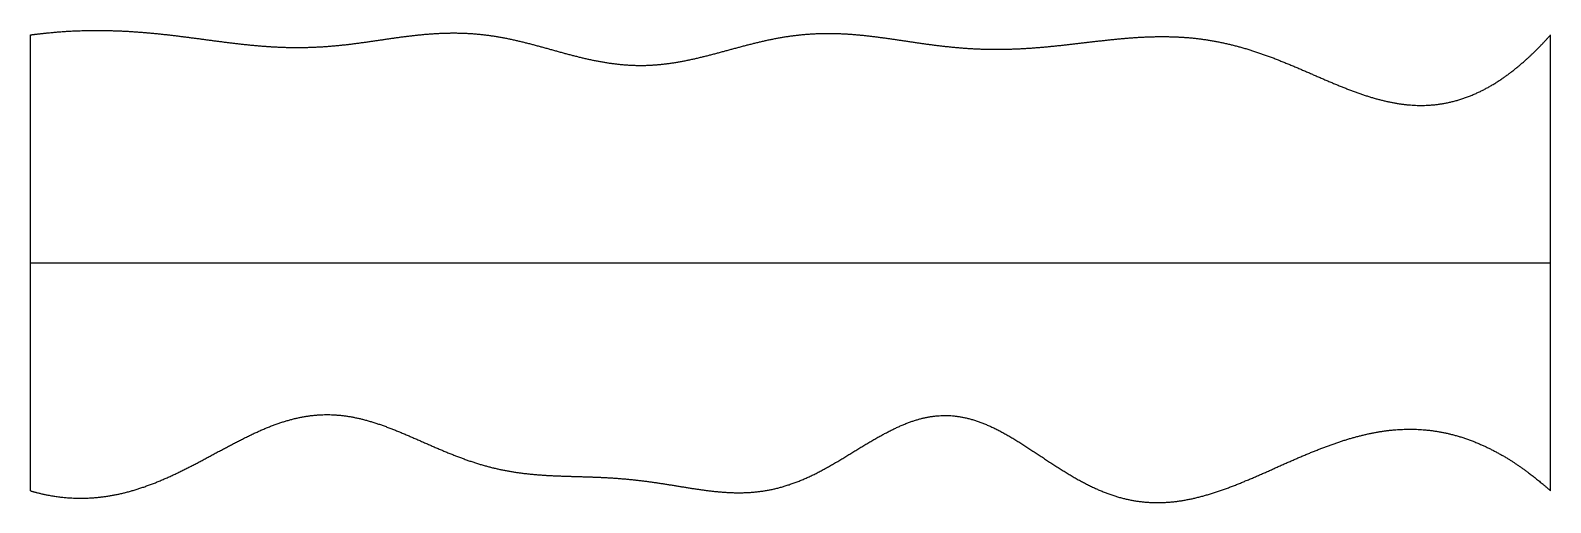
# Model space of a CAD drawing. Header units: millimetres. Extents: x 0 to 10, y -0.1 to 3.
import ezdxf

# ---------------------------------------------------------------- set-up
doc = ezdxf.new("R2010")
doc.units = ezdxf.units.MM
doc.layers.get('0').update_dxf_attribs({"linetype": 'CONTINUOUS'})

msp = doc.modelspace()

# ---------------------------------------------------------------- linework, layer by layer
for points in [[(0, 3), (0.04, 3.005), (0.121, 3.015), (0.242, 3.026), (0.404, 3.032), (0.605, 3.028), (0.807, 3.013), (1.008, 2.989), (1.21, 2.961), (1.411, 2.935), (1.613, 2.917), (1.814, 2.914), (2.016, 2.926), (2.218, 2.953), (2.419, 2.985), (2.621, 3.01), (2.822, 3.018), (3.023, 3.002), (3.224, 2.961), (3.424, 2.904), (3.624, 2.847), (3.824, 2.806), (4.023, 2.791), (4.223, 2.809), (4.423, 2.853), (4.623, 2.909), (4.823, 2.964), (5.024, 3.002), (5.226, 3.015), (5.427, 3.006), (5.629, 2.98), (5.83, 2.948), (6.032, 2.92), (6.233, 2.904), (6.435, 2.903), (6.636, 2.915), (6.838, 2.937), (7.04, 2.962), (7.243, 2.984), (7.445, 2.993), (7.647, 2.985), (7.848, 2.953), (8.048, 2.898), (8.246, 2.823), (8.444, 2.736), (8.64, 2.65), (8.835, 2.578), (9.03, 2.534), (9.224, 2.528), (9.418, 2.567), (9.612, 2.655), (9.767, 2.767), (9.884, 2.875), (9.961, 2.956), (10, 3)], [(0, 0), (0, 0.12), (0, 0.36), (0, 0.72), (0, 1.2), (0, 1.8), (0, 2.28), (0, 2.64), (0, 2.88), (0, 3)], [(10, 0), (10, 0.12), (10, 0.36), (10, 0.72), (10, 1.2), (10, 1.8), (10, 2.28), (10, 2.64), (10, 2.88), (10, 3)], [(0, 1.5), (0.4, 1.5), (1.2, 1.5), (2.4, 1.5), (4, 1.5), (6, 1.5), (7.6, 1.5), (8.8, 1.5), (9.6, 1.5), (10, 1.5)], [(0, 0), (0.041, -0.012), (0.124, -0.033), (0.247, -0.052), (0.41, -0.055), (0.613, -0.023), (0.815, 0.044), (1.015, 0.137), (1.215, 0.246), (1.414, 0.355), (1.612, 0.445), (1.81, 0.501), (2.008, 0.511), (2.206, 0.474), (2.405, 0.401), (2.604, 0.311), (2.804, 0.223), (3.005, 0.154), (3.206, 0.114), (3.409, 0.098), (3.613, 0.094), (3.817, 0.088), (4.022, 0.07), (4.228, 0.037), (4.432, 0.001), (4.637, -0.021), (4.84, -0.009), (5.041, 0.047), (5.24, 0.147), (5.438, 0.271), (5.633, 0.391), (5.827, 0.48), (6.02, 0.512), (6.213, 0.478), (6.406, 0.386), (6.6, 0.259), (6.797, 0.125), (6.996, 0.01), (7.198, -0.064), (7.402, -0.089), (7.607, -0.068), (7.812, -0.01), (8.016, 0.072), (8.218, 0.164), (8.419, 0.253), (8.617, 0.329), (8.815, 0.385), (9.012, 0.412), (9.209, 0.406), (9.406, 0.365), (9.603, 0.285), (9.762, 0.191), (9.881, 0.102), (9.96, 0.035), (10, 0)]]:
    msp.add_open_spline(points, degree=5)

doc.saveas('drawing.dxf')
